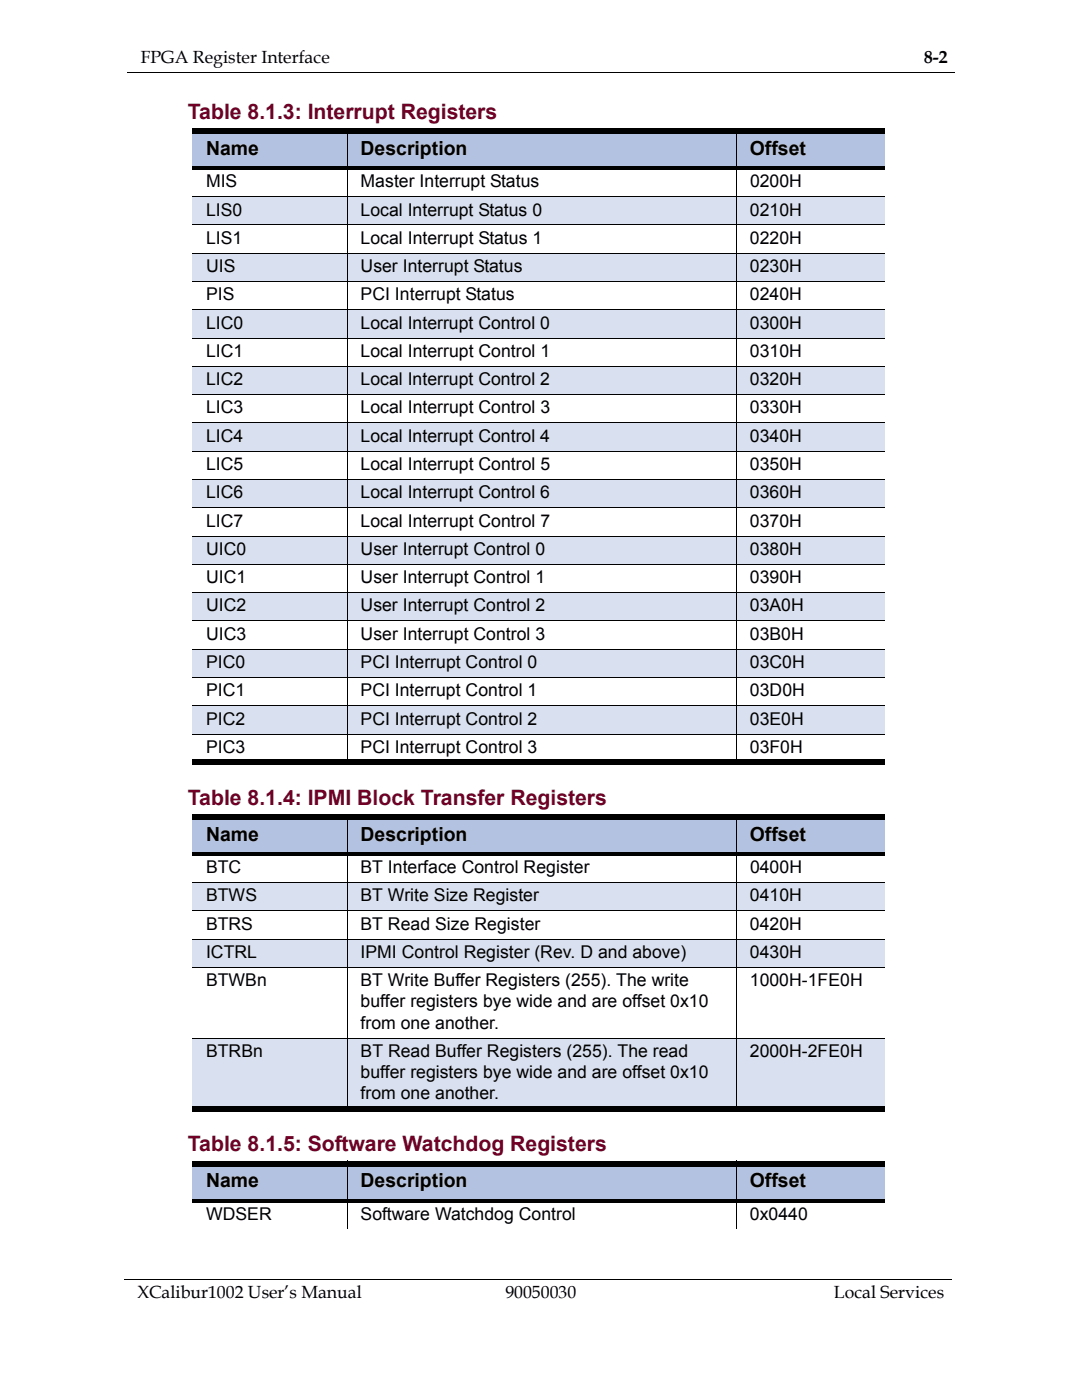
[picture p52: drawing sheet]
<svg xmlns="http://www.w3.org/2000/svg" width="216mm" height="279mm" viewBox="0 0 216 279" stroke-linecap="round" stroke-linejoin="round" font-family="sans-serif">
<defs><g id="words">
<g font-size="4.2" fill="#720026">
<text x="37.5" y="23.7">Table 8.1.3: Interrupt Registers</text>
<text x="37.5" y="160.6">Table 8.1.4: IPMI Block Transfer Registers</text>
<text x="37.5" y="229.7">Table 8.1.5: Software Watchdog Registers</text>
</g>
<g font-size="3.9">
<text x="41.1" y="30.9">Name</text>
<text x="71.9" y="30.9">Description</text>
<text x="149.6" y="30.9">Offset</text>
<text x="41.1" y="167.8">Name</text>
<text x="71.9" y="167.8">Description</text>
<text x="149.6" y="167.8">Offset</text>
<text x="41.1" y="236.9">Name</text>
<text x="71.9" y="236.9">Description</text>
<text x="149.6" y="236.9">Offset</text>
</g>
<g font-size="3.5">
<text x="28.1" y="12.7">FPGA Register Interface</text>
<text x="184.4" y="12.7">8-2</text>
<text x="41.1" y="37.4">MIS</text>
<text x="72" y="37.4">Master Interrupt Status</text>
<text x="149.7" y="37.4">0200H</text>
<text x="41.1" y="43">LIS0</text>
<text x="71.9" y="43">Local Interrupt Status 0</text>
<text x="149.6" y="43">0210H</text>
<text x="41.1" y="48.6">LIS1</text>
<text x="72" y="48.6">Local Interrupt Status 1</text>
<text x="149.7" y="48.6">0220H</text>
<text x="41.1" y="54.3">UIS</text>
<text x="41.1" y="59.9">PIS</text>
<text x="71.9" y="54.3">User Interrupt Status</text>
<text x="71.9" y="59.9">PCI Interrupt Status</text>
<text x="149.6" y="54.3">0230H</text>
<text x="149.6" y="59.9">0240H</text>
<text x="41.1" y="65.6">LIC0</text>
<text x="71.9" y="65.6">Local Interrupt Control 0</text>
<text x="149.6" y="65.6">0300H</text>
<text x="41.1" y="71.2">LIC1</text>
<text x="71.9" y="71.2">Local Interrupt Control 1</text>
<text x="149.7" y="71.2">0310H</text>
<text x="41.1" y="76.9">LIC2</text>
<text x="71.9" y="76.9">Local Interrupt Control 2</text>
<text x="149.6" y="76.9">0320H</text>
<text x="41.1" y="82.5">LIC3</text>
<text x="71.9" y="82.5">Local Interrupt Control 3</text>
<text x="149.7" y="82.5">0330H</text>
<text x="41.1" y="88.2">LIC4</text>
<text x="71.9" y="88.2">Local Interrupt Control 4</text>
<text x="149.6" y="88.2">0340H</text>
<text x="41.1" y="93.8">LIC5</text>
<text x="71.9" y="93.8">Local Interrupt Control 5</text>
<text x="149.7" y="93.8">0350H</text>
<text x="41.1" y="99.5">LIC6</text>
<text x="71.9" y="99.5">Local Interrupt Control 6</text>
<text x="149.6" y="99.5">0360H</text>
<text x="41.1" y="105.1">LIC7</text>
<text x="71.9" y="105.1">Local Interrupt Control 7</text>
<text x="149.7" y="105.1">0370H</text>
<text x="41.1" y="110.7">UIC0</text>
<text x="71.9" y="110.7">User Interrupt Control 0</text>
<text x="149.6" y="110.7">0380H</text>
<text x="41.1" y="116.4">UIC1</text>
<text x="71.9" y="116.4">User Interrupt Control 1</text>
<text x="149.6" y="116.4">0390H</text>
<text x="41.1" y="122">UIC2</text>
<text x="71.9" y="122">User Interrupt Control 2</text>
<text x="149.6" y="122">03A0H</text>
<text x="41.1" y="127.7">UIC3</text>
<text x="71.9" y="127.7">User Interrupt Control 3</text>
<text x="149.6" y="127.7">03B0H</text>
<text x="41.1" y="133.3">PIC0</text>
<text x="71.9" y="133.3">PCI Interrupt Control 0</text>
<text x="149.6" y="133.3">03C0H</text>
<text x="41.1" y="139">PIC1</text>
<text x="71.9" y="139">PCI Interrupt Control 1</text>
<text x="149.6" y="139">03D0H</text>
<text x="41.1" y="144.6">PIC2</text>
<text x="71.9" y="144.6">PCI Interrupt Control 2</text>
<text x="149.6" y="144.6">03E0H</text>
<text x="41.1" y="150.3">PIC3</text>
<text x="71.9" y="150.3">PCI Interrupt Control 3</text>
<text x="149.6" y="150.3">03F0H</text>
<text x="41.1" y="174.2">BTC</text>
<text x="41.1" y="179.9">BTWS</text>
<text x="71.9" y="174.2">BT Interface Control Register</text>
<text x="71.9" y="179.9">BT Write Size Register</text>
<text x="149.6" y="179.9">0410H</text>
<text x="149.7" y="174.2">0400H</text>
<text x="41.1" y="185.5">BTRS</text>
<text x="71.9" y="185.5">BT Read Size Register</text>
<text x="149.6" y="185.5">0420H</text>
<text x="41.1" y="191.2">ICTRL</text>
<text x="71.9" y="191.2">IPMI Control Register (Rev. D and above)</text>
<text x="149.6" y="191.2">0430H</text>
<text x="41.1" y="196.8">BTWBn</text>
<text x="71.9" y="196.8">BT Write Buffer Registers (255). The write</text>
<text x="149.6" y="196.8">1000H-1FE0H</text>
<text x="71.9" y="201.1">buffer registers bye wide and are offset 0x10</text>
<text x="71.9" y="205.3">from one another.</text>
<text x="41.1" y="210.9">BTRBn</text>
<text x="71.9" y="210.9">BT Read Buffer Registers (255). The read</text>
<text x="71.9" y="215.2">buffer registers bye wide and are offset 0x10</text>
<text x="149.6" y="210.9">2000H-2FE0H</text>
<text x="71.9" y="219.4">from one another.</text>
<text x="41.1" y="243.4">WDSER</text>
<text x="71.9" y="243.4">Software Watchdog Control</text>
<text x="149.6" y="243.4">0x0440</text>
<text x="27.4" y="259.1">XCalibur1002 User’s Manual</text>
<text x="100.9" y="259.1">90050030</text>
<text x="166.4" y="259.1">Local Services</text>
</g>
</g></defs>
<path d="M25.4 14.5h165.1" fill="none" stroke="#000" stroke-width=".2"/>
<path d="M24.7 249.3h165.9v15.3h-165.9z" fill="#fff"/>
<path d="M24.7 255.3h165.1" fill="none" stroke="#000" stroke-width=".2"/>
<g fill="#b3c2e0">
<path d="M38.4 26.2h30.9v7.4h-30.9z"/>
<path d="M69.3 26.2h77.6v7.4h-77.6z"/>
<path d="M146.9 26.2h29.6v7.4h-29.6z"/>
</g>
<g fill="#d9e0f0">
<path d="M38.4 39.2h30.9v5.7h-30.9z"/>
<path d="M69.3 39.2h77.6v5.7h-77.6z"/>
<path d="M146.9 39.2h29.6v5.7h-29.6z"/>
<path d="M38.4 50.5h30.9v5.7h-30.9z"/>
<path d="M69.3 50.5h77.6v5.7h-77.6z"/>
<path d="M146.9 50.5h29.6v5.7h-29.6z"/>
<path d="M38.4 61.8h30.9v5.7h-30.9z"/>
<path d="M69.3 61.8h77.6v5.7h-77.6z"/>
<path d="M146.9 61.8h29.6v5.7h-29.6z"/>
<path d="M38.4 73.1h30.9v5.7h-30.9z"/>
<path d="M69.3 73.1h77.6v5.7h-77.6z"/>
<path d="M146.9 73.1h29.6v5.7h-29.6z"/>
<path d="M38.4 84.4h30.9v5.6h-30.9z"/>
<path d="M69.3 84.4h77.6v5.6h-77.6z"/>
<path d="M146.9 84.4h29.6v5.6h-29.6z"/>
<path d="M38.4 95.7h30.9v5.6h-30.9z"/>
<path d="M69.3 95.7h77.6v5.6h-77.6z"/>
<path d="M146.9 95.7h29.6v5.6h-29.6z"/>
<path d="M38.4 107h30.9v5.6h-30.9z"/>
<path d="M69.3 107h77.6v5.6h-77.6z"/>
<path d="M146.9 107h29.6v5.6h-29.6z"/>
<path d="M38.4 118.3h30.9v5.6h-30.9z"/>
<path d="M69.3 118.3h77.6v5.6h-77.6z"/>
<path d="M146.9 118.3h29.6v5.6h-29.6z"/>
<path d="M38.4 129.6h30.9v5.6h-30.9z"/>
<path d="M69.3 129.6h77.6v5.6h-77.6z"/>
<path d="M146.9 129.6h29.6v5.6h-29.6z"/>
<path d="M38.4 140.8h30.9v5.7h-30.9z"/>
<path d="M69.3 140.8h77.6v5.7h-77.6z"/>
<path d="M146.9 140.8h29.6v5.7h-29.6z"/>
</g>
<g fill="#b3c2e0">
<path d="M38.4 163.1h30.9v7.4h-30.9z"/>
<path d="M69.3 163.1h77.6v7.4h-77.6z"/>
<path d="M146.9 163.1h29.6v7.4h-29.6z"/>
</g>
<g fill="#d9e0f0">
<path d="M38.4 176.1h30.9v5.7h-30.9z"/>
<path d="M69.3 176.1h77.6v5.7h-77.6z"/>
<path d="M146.9 176.1h29.6v5.7h-29.6z"/>
<path d="M38.4 187.4h30.9v5.7h-30.9z"/>
<path d="M69.3 187.4h77.6v5.7h-77.6z"/>
<path d="M146.9 187.4h29.6v5.7h-29.6z"/>
<path d="M38.4 207.2h30.9v14.1h-30.9z"/>
<path d="M69.3 207.2h77.6v14.1h-77.6z"/>
<path d="M146.9 207.2h29.6v14.1h-29.6z"/>
</g>
<g fill="#b3c2e0">
<path d="M38.4 232.2h30.9v7.4h-30.9z"/>
<path d="M69.3 232.2h77.6v7.4h-77.6z"/>
<path d="M146.9 232.2h29.6v7.4h-29.6z"/>
</g>
<g fill="none" stroke="#000" stroke-width=".2">
<path d="M38.4 39.2h138.1M69.3 25.7v127M146.9 25.7v127M38.4 44.9h138.1M38.4 50.5h138.1M38.4 56.2h138.1M38.4 61.8h138.1M38.4 67.5h138.1M38.4 73.1h138.1M38.4 78.8h138.1M38.4 84.4h138.1M38.4 90h138.1"/>
<path d="M38.4 95.7h138.1M38.4 101.3h138.1M38.4 107h138.1M38.4 112.6h138.1M38.4 118.3h138.1M38.4 123.9h138.1M38.4 129.6h138.1M38.4 135.2h138.1M38.4 140.8h138.1M38.4 146.5h138.1M38.4 176.1h138.1M69.3 162.5v59.3"/>
<path d="M146.9 162.5v59.3M38.4 181.8h138.1M38.4 187.4h138.1M38.4 193.1h138.1M38.4 207.2h138.1M69.3 231.7v13.6M146.9 231.7v13.6"/>
</g>
<path d="M38.4 25.7h138.1v1h-138.1zM38.4 33.3h138.1v.7h-138.1zM38.4 151.6h138.1v1.1h-138.1zM38.4 162.5h138.1v1.1h-138.1zM38.4 170.1h138.1v.7h-138.1zM38.4 220.7h138.1v1.1h-138.1zM38.4 231.7h138.1v1h-138.1zM38.4 239.3h138.1v.7h-138.1z" fill="#000"/>
<use href="#words"/>
</svg>
